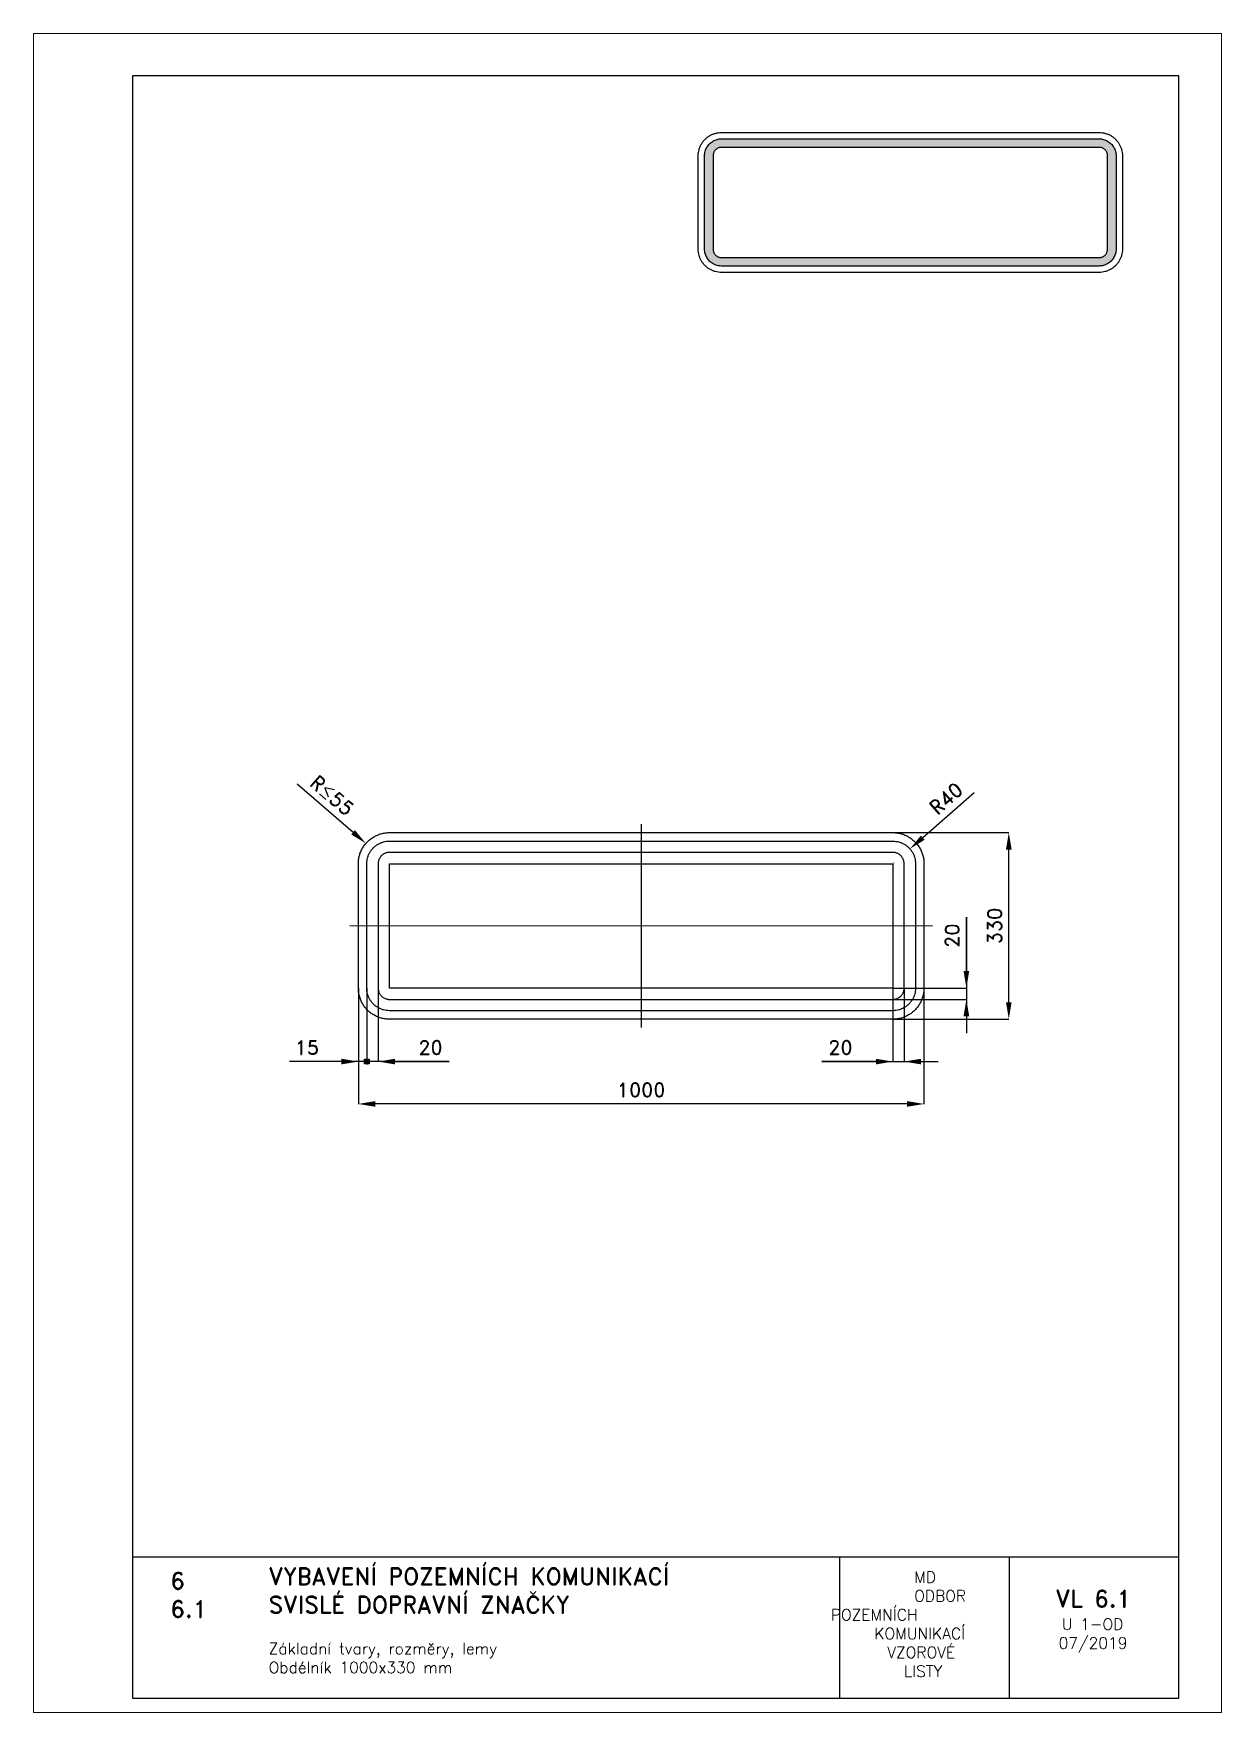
# Paper-space layout 'U 1-OD-Obdélník (1000x330)' of a CAD drawing. Header units: millimetres. Extents: x 0 to 210, y 0 to 297.
# The model-space entities are those that its viewports show. They can reach past a viewport. Long polylines and large blocks are cut down to what shows.
import ezdxf

# ---------------------------------------------------------------- set-up
doc = ezdxf.new("R2010")
doc.units = ezdxf.units.MM
doc.header["$LTSCALE"] = 5
doc.linetypes.add('ČERCHOVANÁX2', pattern=[2, 1, -0.5, 0, -0.5])
doc.linetypes.add('ČÁRKOVANÁX2', pattern=[1.5, 1, -0.5])
for name, color, linetype in [('Kóty', 2, 'Continuous'), ('Rozpiska', 7, 'Continuous'), ('Značka', 7, 'Continuous')]:
    doc.layers.add(name, color=color, linetype=linetype)
doc.layers.add('Rámeček', color=6, linetype='Continuous', plot=False)
doc.styles.get("Standard").update_dxf_attribs({"font": 'romand.shx', "height": 25})
doc.dimstyles.get("Standard").update_dxf_attribs({"dimtxt": 25, "dimasz": 30, "dimexe": 0.18, "dimexo": 0.0625, "dimgap": 12.5, "dimtad": 1, "dimdec": 0, "dimzin": 0, "dimdsep": 46, "dimtxsty": 'Standard', "dimcen": 0.09, "dimadec": 0, "dimazin": 0, "dimtfac": 1, "dimtdec": 0, "dimtofl": 0, "dimtmove": 0, "dimatfit": 3, "dimfxl": 1, "dimtolj": 1, "dimtzin": 0, "dimarcsym": 0})

psp = doc.layouts.new('U 1-OD-Obdélník (1000x330)')

# ---------------------------------------------------------------- texts
at = {"layer": 'Rozpiska', "color": 7, "attachment_point": 1}
for s, width, insert, char_height in [('6', 149.0422, (24.17, 24.77), 3), ('{\\C6;VYBAVENÍ POZEMNÍCH KOMUNIKACÍ\\P}SVISLÉ DOPRAVNÍ ZNAČKY{\\H1.34524x; }', 149.0422, (41.56, 25.56), 3), ('\\pi14.7414;{\\C6;MD\\P\\pi2.36044;}ODBOR POZEMNÍCH{\\H1.57143x; }\\P\\pi7.69378;KOMUNIKACÍ{\\H1.5x; }\\P\\pi9.97949;{\\C6;VZOROVÉ\\H1.47619x; \\H0.67742x;\\P\\pi12.93187;LISTY\\H1.26984x; }', 33.1018, (140.95, 24.95), 2), ('\\pi1.03113;{\\H1.5x;\\C6;VL 6.1\\P\\pi2.12634;\\H0.66667x;U 1-OD\\H1.66666x; \\H0.6x;\\P\\pi1.5549;07/2019\\H1.80159x; }', 16.0623, (179.66, 21.61), 2), ('6.1', 149.0422, (24.17, 19.78), 3), ('{\\C6;Základní tvary, rozměry, lemy\\P}Obdélník 1000x330 mm{\\H1.83333x; }', 149.0422, (41.56, 12.29), 2)]:
    psp.add_mtext_dynamic_manual_height_columns(s, width=width, gutter_width=100, heights=[0], dxfattribs=dict(at, insert=insert, char_height=char_height))

msp = doc.modelspace()

# ---------------------------------------------------------------- texts
at = {"layer": 'Kóty', "char_height": 25, "attachment_point": 5}
for s, insert, rotation in [('\\A1;R{\\A0;≤}55', (-46.6, 395.9), 319.0783), ('\\A1;20', (1050, 147.7), 90)]:
    msp.add_mtext(s, dxfattribs=dict(at, insert=insert, rotation=rotation))
for s, insert in [('\\A1;15', (-91, -50)), ('\\A1;20', (127.7, -50)), ('\\A1;20', (852.3, -50))]:
    msp.add_mtext(s, dxfattribs=dict(at, insert=insert))

# ---------------------------------------------------------------- blocks, each defined once
blk = doc.blocks.new('*D0')
at = {"layer": 'Defpoints', "color": 0, "transparency": 16777216}
for p in [(0, 55), (1000, 55), (0, -150)]:
    blk.add_point(p, dxfattribs=at)
at = {"layer": 'Kóty', "color": 0, "lineweight": -2, "transparency": 16777216}
for p, q in [((0, 54.9), (0, -150.2)), ((1000, 54.9), (1000, -150.2)), ((970, -150), (30, -150))]:
    blk.add_line(p, q, dxfattribs=at)
at = {"layer": 'Kóty', "color": 0, "transparency": 16777216}
for points in [[(30, -145), (30, -155), (0, -150)], [(970, -145), (970, -155), (1000, -150)]]:
    blk.add_solid(points, dxfattribs=at)
at = {"layer": 'Kóty', "color": 0, "transparency": 16777216, "insert": (500, -125), "char_height": 25, "attachment_point": 5}
blk.add_mtext('\\A1;1000', dxfattribs=at)
blk = doc.blocks.new('*D1')
at = {"layer": 'Defpoints', "color": 0, "transparency": 16777216}
for p in [(945, 330), (1150, 330), (945, 0)]:
    blk.add_point(p, dxfattribs=at)
at = {"layer": 'Kóty', "color": 0, "lineweight": -2, "transparency": 16777216}
for p, q in [((945.1, 330), (1150.2, 330)), ((1150, 30), (1150, 300)), ((945.1, 0), (1150.2, 0))]:
    blk.add_line(p, q, dxfattribs=at)
at = {"layer": 'Kóty', "color": 0, "transparency": 16777216}
for points in [[(1145, 300), (1155, 300), (1150, 330)], [(1145, 30), (1155, 30), (1150, 0)]]:
    blk.add_solid(points, dxfattribs=at)
at = {"layer": 'Kóty', "color": 0, "transparency": 16777216, "insert": (1125, 165), "char_height": 25, "attachment_point": 5, "rotation": 90}
blk.add_mtext('\\A1;330', dxfattribs=at)
blk = doc.blocks.new('*D2')
at = {"layer": 'Defpoints', "color": 0, "transparency": 16777216}
for p in [(975.2, 301.3), (946.7, 276.3)]:
    blk.add_point(p, dxfattribs=at)
at = {"layer": 'Kóty', "color": 0, "lineweight": -2, "transparency": 16777216}
for p, q in [((1088.7, 400.7), (997.8, 321)), ((946.6, 276.3), (946.8, 276.3)), ((946.7, 276.2), (946.7, 276.4))]:
    blk.add_line(p, q, dxfattribs=at)
at = {"layer": 'Kóty', "color": 0, "transparency": 16777216}
blk.add_solid([(994.5, 324.8), (1001.1, 317.3), (975.2, 301.3)], dxfattribs=at)
at = {"layer": 'Kóty', "color": 0, "transparency": 16777216, "insert": (1039.1, 390.5), "char_height": 25, "attachment_point": 5, "rotation": 41.2032}
blk.add_mtext('\\A1;R40', dxfattribs=at)

# ---------------------------------------------------------------- dimensions: what is measured, and where the dimension line sits
at = {"layer": 'Kóty'}
dim = msp.add_radius_dim(center=(946.7, 276.3), mpoint=(975.2, 301.3), text='R40', dimstyle='Standard', dxfattribs=at)
dim.commit()
dim.dimension.update_dxf_attribs({"geometry": '*D2', "text_midpoint": (1055.6, 371.7), "dimtype": 164})
dim = msp.add_linear_dim(base=(1150, 330), p1=(945, 0), p2=(945, 330), angle=90, dimstyle='Standard', dxfattribs=at)
dim.commit()
dim.dimension.update_dxf_attribs({"geometry": '*D1', "text_midpoint": (1125, 165)})
dim = msp.add_linear_dim(base=(0, -150), p1=(1000, 55), p2=(0, 55), dimstyle='Standard', dxfattribs=at)
dim.commit()
dim.dimension.update_dxf_attribs({"geometry": '*D0', "text_midpoint": (500, -125)})

# ---------------------------------------------------------------- hatches: boundary and pattern name
at = {"layer": 'Kóty'}
h = msp.add_hatch(color=256, dxfattribs=at)
h.dxf.hatch_style = 1
h.paths.add_polyline_path([(10.8, -70.8), (19.2, -70.8), (19.2, -79.2), (10.8, -79.2)])

# ---------------------------------------------------------------- linework, layer by layer
for p, q in [((-108.2, 416.3), (-9.3, 330.6)), ((52.8, 276.7), (53, 276.7)), ((52.9, 276.6), (52.9, 276.8)), ((1075, 180.5), (1075, -25)), ((1075, 85), (1075, 180.5)), ((0, 54.9), (0, -75.2)), ((15, 54.9), (15, -80.2)), ((15, 54.9), (15, -80.2)), ((15, 54.9), (15, -80.2)), ((15, 54.9), (15, -80.2)), ((35, 54.9), (35, -75.2)), ((945, 54.9), (945, -75.2)), ((945.1, 55), (1075.2, 55)), ((945.1, 35), (1075.2, 35)), ((965, 54.9), (965, -75.2)), ((160.5, -75), (-121.9, -75)), ((65, -75), (160.5, -75)), ((819.5, -75), (1025, -75)), ((915, -75), (819.5, -75))]:
    msp.add_line(p, q, dxfattribs=at)
msp.add_lwpolyline([(10.8, -70.8), (19.2, -70.8), (19.2, -79.2), (10.8, -79.2)], close=True, dxfattribs=at)
for points in [[(-6.1, 334.4), (-12.6, 326.8), (13.3, 310.9)], [(1070, 85), (1080, 85), (1075, 55)], [(1070, 5), (1080, 5), (1075, 35)], [(-30, -70), (-30, -80), (0, -75)], [(65, -70), (65, -80), (35, -75)], [(915, -70), (915, -80), (945, -75)], [(995, -70), (995, -80), (965, -75)]]:
    msp.add_solid(points, dxfattribs=at)
at = {"layer": 'Značka', "color": 6, "linetype": 'ČERCHOVANÁX2', "lineweight": 25, "ltscale": 5}
for p, q in [((500, 345), (500, -15)), ((1015, 165.2), (-15, 164.8))]:
    msp.add_line(p, q, dxfattribs=at)
at = {"layer": 'Značka', "color": 5}
for points in [[(55, 0), (54.8, 0), (54.6, 0, -0.03218), (47.5, 0.5, -0.035443), (40.5, 1.9, -0.036267), (33.7, 4.2, -0.03442), (27.4, 7.4, -0.033722), (21.4, 11.4, -0.034085), (16.1, 16.1, -0.034209), (11.4, 21.4, -0.034229), (7.4, 27.4, -0.034044), (4.3, 33.7, -0.033412), (1.9, 40.5, -0.034127), (0.5, 47.5, -0.036745), (0, 54.6), (0, 54.8), (0, 55), (0, 275), (0, 275.2), (0, 275.4, -0.03218), (0.5, 282.5, -0.035443), (1.9, 289.5, -0.036267), (4.2, 296.3, -0.03442), (7.4, 302.6, -0.033724), (11.4, 308.6, -0.034088), (16.1, 313.9, -0.034206), (21.4, 318.6, -0.034232), (27.4, 322.6, -0.034049), (33.7, 325.7, -0.033416), (40.5, 328.1, -0.034129), (47.5, 329.5, -0.036747), (54.6, 330), (54.8, 330), (55, 330), (945, 330), (945.2, 330), (945.4, 330, -0.032179), (952.5, 329.5, -0.035446), (959.5, 328.1, -0.036264), (966.3, 325.8, -0.034421), (972.6, 322.6, -0.033716), (978.6, 318.6, -0.034086), (983.9, 313.9, -0.034212), (988.6, 308.6, -0.034226), (992.6, 302.6, -0.034042), (995.8, 296.3, -0.033411), (998.1, 289.5, -0.034124), (999.5, 282.5, -0.036743), (1000, 275.4), (1000, 275.2), (1000, 275), (1000, 55), (1000, 54.8), (1000, 54.6, -0.032188), (999.5, 47.5, -0.035446), (998.1, 40.5, -0.036274), (995.8, 33.7, -0.034416), (992.6, 27.4, -0.033728), (988.6, 21.4, -0.034092), (983.9, 16.1, -0.034208), (978.6, 11.4, -0.03423), (972.6, 7.4, -0.034041), (966.3, 4.3, -0.033411), (959.5, 1.9, -0.034128), (952.5, 0.5, -0.036745), (945.4, 0), (945.2, 0), (945, 0), (55, 0)], [(55, 15), (54.8, 15), (54.7, 15, -0.03218), (49.5, 15.4, -0.035444), (44.4, 16.4, -0.036267), (39.5, 18.1, -0.03442), (34.9, 20.4, -0.033721), (30.6, 23.3, -0.034085), (26.7, 26.7, -0.034209), (23.3, 30.6, -0.034229), (20.4, 34.9, -0.034044), (18.1, 39.5, -0.033412), (16.4, 44.4, -0.034127), (15.3, 49.5, -0.036745), (15, 54.7), (15, 54.8), (15, 55), (15, 275), (15, 275.2), (15, 275.3, -0.03218), (15.4, 280.5, -0.035443), (16.4, 285.6, -0.036267), (18.1, 290.5, -0.034424), (20.4, 295.1, -0.033722), (23.3, 299.4, -0.034083), (26.7, 303.3, -0.034209), (30.6, 306.7, -0.034227), (34.9, 309.6, -0.034042), (39.5, 311.9, -0.033411), (44.4, 313.6, -0.034123), (49.5, 314.7, -0.036741), (54.7, 315), (54.8, 315), (55, 315), (945, 315), (945.2, 315), (945.3, 315, -0.032174), (950.5, 314.6, -0.035443), (955.6, 313.6, -0.036265), (960.5, 311.9, -0.034414), (965.1, 309.6, -0.033719), (969.4, 306.7, -0.034082), (973.3, 303.3, -0.034215), (976.7, 299.4, -0.034226), (979.6, 295.1, -0.03405), (981.9, 290.5, -0.033405), (983.6, 285.6, -0.034129), (984.7, 280.5, -0.036741), (985, 275.3), (985, 275.2), (985, 275), (985, 55), (985, 54.8), (985, 54.7, -0.032179), (984.6, 49.5, -0.035442), (983.6, 44.4, -0.03626), (981.9, 39.5, -0.034413), (979.6, 34.9, -0.033721), (976.7, 30.6, -0.034079), (973.3, 26.7, -0.03421), (969.4, 23.3, -0.034232), (965.1, 20.4, -0.034047), (960.5, 18.1, -0.033414), (955.6, 16.4, -0.034126), (950.5, 15.3, -0.036746), (945.3, 15), (945.2, 15), (945, 15), (55, 15)], [(55, 35), (945, 35), (945.1, 35), (945.2, 35, 0.032177), (947.7, 35.2, 0.035444), (950.3, 35.7, 0.036265), (952.7, 36.5, 0.034422), (955, 37.7, 0.03373), (957.2, 39.1, 0.034072), (959.1, 40.9, 0.034204), (960.9, 42.8, 0.034223), (962.3, 45, 0.034048), (963.5, 47.3), (964.3, 49.7), (964.8, 52.3, 0.036741), (965, 54.8), (965, 54.9), (965, 55), (965, 275), (965, 275.1), (965, 275.2, 0.032179), (964.8, 277.7, 0.035443), (964.3, 280.3, 0.036259), (963.5, 282.7, 0.034419), (962.3, 285, 0.033729), (960.9, 287.2, 0.034073), (959.1, 289.1, 0.034191), (957.2, 290.9, 0.034225), (955, 292.3, 0.034056), (952.7, 293.5, 0.033414), (950.3, 294.3, 0.034128), (947.7, 294.8, 0.036743), (945.2, 295), (945.1, 295), (945, 295), (55, 295), (54.9, 295), (54.8, 295, 0.032179), (52.3, 294.8, 0.035442), (49.7, 294.3, 0.036259), (47.3, 293.5, 0.034414), (45, 292.3, 0.03372), (42.8, 290.9, 0.034079), (40.9, 289.1, 0.03421), (39.1, 287.2, 0.034232), (37.7, 285, 0.034046), (36.5, 282.7, 0.033413), (35.7, 280.3, 0.034126), (35.2, 277.7, 0.036744), (35, 275.2), (35, 275.1), (35, 275), (35, 55), (35, 54.9), (35, 54.8, 0.032179), (35.2, 52.3, 0.035443), (35.7, 49.7, 0.036265), (36.5, 47.3, 0.034421), (37.7, 45, 0.033719), (39.1, 42.8, 0.034086), (40.9, 40.9, 0.034208), (42.8, 39.1, 0.034229), (45, 37.7, 0.034044), (47.3, 36.5, 0.033412), (49.7, 35.7, 0.034128), (52.3, 35.2, 0.036744), (54.8, 35), (54.9, 35), (55, 35)]]:
    msp.add_lwpolyline(points, format="xyb", dxfattribs=at)
at = {"layer": 'Značka', "color": 7, "linetype": 'ČÁRKOVANÁX2', "ltscale": 2.5}
msp.add_lwpolyline([(55, 55), (55, 275), (945, 275), (945, 55), (55, 55)], dxfattribs=at)

msp.set_redraw_order([(e.dxf.handle, doc.entitydb.next_handle()) for e in msp.query("TEXT MTEXT ATTDEF DIMENSION ARC_DIMENSION")])  # texts and dimensions are drawn at this point

# ---------------------------------------------------------------- hatches: boundary and pattern name
at = {"layer": 'Značka'}
h = psp.add_hatch(color=249, dxfattribs=at)
h.dxf.hatch_style = 1
edge = h.paths.add_edge_path()
edge.add_line((121.63, 255.88), (121.61, 255.88))
edge.add_line((121.61, 255.88), (121.6, 255.88))
edge.add_arc((121.62, 258.89), 3.02, 262.3067, 269.6793, ccw=False)
edge.add_arc((121.58, 258.62), 2.75, 254.2017, 262.3214, ccw=False)
edge.add_arc((121.51, 258.58), 2.68, 247.1658, 255.474, ccw=False)
edge.add_arc((121.56, 258.71), 2.83, 239.2875, 247.173, ccw=False)
edge.add_arc((121.55, 258.78), 2.88, 232.4432, 240.1687, ccw=False)
edge.add_arc((121.53, 258.76), 2.85, 224.6399, 232.4485, ccw=False)
edge.add_arc((121.5, 258.78), 2.84, 217.5704, 225.4075, ccw=False)
edge.add_arc((121.5, 258.78), 2.84, 209.7383, 217.5799, ccw=False)
edge.add_arc((121.49, 258.82), 2.85, 202.6906, 210.49, ccw=False)
edge.add_arc((121.54, 258.84), 2.91, 195.0375, 202.6922, ccw=False)
edge.add_arc((121.48, 258.86), 2.85, 188.0098, 195.8281, ccw=False)
edge.add_arc((121.27, 258.83), 2.64, 179.6101, 188.0276, ccw=False)
edge.add_line((118.62, 258.85), (118.62, 258.86))
edge.add_line((118.62, 258.86), (118.62, 258.88))
edge.add_line((118.62, 258.88), (118.62, 275.38))
edge.add_line((118.62, 275.38), (118.62, 275.39))
edge.add_line((118.62, 275.39), (118.62, 275.4))
edge.add_arc((121.64, 275.38), 3.02, 172.3067, 179.6794, ccw=False)
edge.add_arc((121.37, 275.42), 2.75, 164.2022, 172.3218, ccw=False)
edge.add_arc((121.33, 275.49), 2.68, 157.1669, 165.4751, ccw=False)
edge.add_arc((121.46, 275.44), 2.83, 149.2871, 157.1734, ccw=False)
edge.add_arc((121.53, 275.45), 2.88, 142.4425, 150.1682, ccw=False)
edge.add_arc((121.51, 275.47), 2.85, 134.6357, 142.4439, ccw=False)
edge.add_arc((121.53, 275.5), 2.84, 127.5712, 135.4083, ccw=False)
edge.add_arc((121.53, 275.5), 2.84, 119.7449, 127.5862, ccw=False)
edge.add_arc((121.57, 275.51), 2.85, 112.6849, 120.4838, ccw=False)
edge.add_arc((121.59, 275.46), 2.91, 105.0356, 112.6899, ccw=False)
edge.add_arc((121.61, 275.52), 2.86, 98.0113, 105.8288, ccw=False)
edge.add_arc((121.58, 275.73), 2.64, 89.615, 98.0316, ccw=False)
edge.add_line((121.6, 278.37), (121.61, 278.37))
edge.add_line((121.61, 278.37), (121.63, 278.37))
edge.add_line((121.63, 278.37), (188.37, 278.37))
edge.add_line((188.37, 278.37), (188.39, 278.37))
edge.add_line((188.39, 278.37), (188.4, 278.37))
edge.add_arc((188.38, 275.35), 3.02, 82.3053, 89.6764, ccw=False)
edge.add_arc((188.42, 275.63), 2.75, 74.199, 82.3185, ccw=False)
edge.add_arc((188.49, 275.67), 2.68, 67.1735, 75.4811, ccw=False)
edge.add_arc((188.44, 275.54), 2.83, 59.2902, 67.1742, ccw=False)
edge.add_arc((188.45, 275.47), 2.88, 52.4383, 60.1632, ccw=False)
edge.add_arc((188.47, 275.49), 2.85, 44.6333, 52.4413, ccw=False)
edge.add_arc((188.5, 275.47), 2.84, 37.5757, 45.4141, ccw=False)
edge.add_arc((188.5, 275.47), 2.84, 29.7451, 37.586, ccw=False)
edge.add_arc((188.51, 275.43), 2.85, 22.6795, 30.4803, ccw=False)
edge.add_arc((188.46, 275.41), 2.91, 15.0384, 22.6914, ccw=False)
edge.add_arc((188.52, 275.39), 2.85, 8.0111, 15.8299, ccw=False)
edge.add_arc((188.73, 275.42), 2.64, -0.3854, 8.0312, ccw=False)
edge.add_line((191.37, 275.4), (191.37, 275.39))
edge.add_line((191.37, 275.39), (191.37, 275.38))
edge.add_line((191.37, 275.38), (191.37, 258.88))
edge.add_line((191.37, 258.88), (191.37, 258.86))
edge.add_line((191.37, 258.86), (191.37, 258.85))
edge.add_arc((188.36, 258.87), 3.02, 352.3046, 359.677, ccw=False)
edge.add_arc((188.63, 258.83), 2.75, 344.1987, 352.318, ccw=False)
edge.add_arc((188.67, 258.76), 2.68, 337.173, 345.4795, ccw=False)
edge.add_arc((188.54, 258.81), 2.83, 329.2903, 337.1741, ccw=False)
edge.add_arc((188.47, 258.8), 2.88, 322.4387, 330.164, ccw=False)
edge.add_arc((188.49, 258.78), 2.85, 314.638, 322.4454, ccw=False)
edge.add_arc((188.47, 258.75), 2.84, 307.5754, 315.4127, ccw=False)
edge.add_arc((188.47, 258.75), 2.84, 299.7379, 307.5803, ccw=False)
edge.add_arc((188.43, 258.74), 2.86, 292.6859, 300.4858, ccw=False)
edge.add_arc((188.41, 258.79), 2.91, 285.0395, 292.6945, ccw=False)
edge.add_arc((188.39, 258.73), 2.85, 278.0104, 285.8284, ccw=False)
edge.add_arc((188.42, 258.52), 2.64, 269.6097, 278.0273, ccw=False)
edge.add_line((188.4, 255.88), (188.39, 255.88))
edge.add_line((188.39, 255.88), (188.37, 255.88))
edge.add_line((188.37, 255.88), (121.63, 255.88))
edge = h.paths.add_edge_path(flags=16)
edge.add_line((121.63, 257.38), (188.37, 257.38))
edge.add_line((188.37, 257.38), (188.38, 257.38))
edge.add_line((188.38, 257.38), (188.39, 257.38))
edge.add_arc((188.38, 258.89), 1.51, 270.3202, 277.6921)
edge.add_arc((188.4, 258.75), 1.37, 277.6837, 285.8035)
edge.add_arc((188.43, 258.73), 1.34, 284.5195, 292.8272)
edge.add_arc((188.41, 258.79), 1.41, 292.8318, 300.7177)
edge.add_arc((188.41, 258.83), 1.44, 299.8257, 307.5532)
edge.add_arc((188.42, 258.82), 1.43, 307.5582, 315.3639)
edge.add_arc((188.44, 258.83), 1.42, 314.5833, 322.4192)
edge.add_arc((188.44, 258.83), 1.42, 322.4328, 330.273)
edge.add_arc((188.44, 258.85), 1.43, 329.5062, 337.3063)
edge.add_line((189.76, 258.3), (189.82, 258.48))
edge.add_line((189.82, 258.48), (189.86, 258.67))
edge.add_arc((188.55, 258.85), 1.32, 351.9795, 360.3961)
edge.add_line((189.87, 258.86), (189.87, 258.87))
edge.add_line((189.87, 258.87), (189.87, 258.88))
edge.add_line((189.87, 258.88), (189.87, 275.38))
edge.add_line((189.87, 275.38), (189.87, 275.38))
edge.add_line((189.87, 275.38), (189.87, 275.39))
edge.add_arc((188.36, 275.38), 1.51, 0.3222, 7.6946)
edge.add_arc((188.5, 275.4), 1.37, 7.6752, 15.7947)
edge.add_arc((188.52, 275.43), 1.34, 14.5265, 22.8329)
edge.add_arc((188.46, 275.41), 1.41, 22.8302, 30.7153)
edge.add_arc((188.42, 275.41), 1.44, 29.8204, 37.5475)
edge.add_arc((188.43, 275.42), 1.43, 37.5597, 45.3657)
edge.add_arc((188.42, 275.44), 1.42, 44.5877, 52.4207)
edge.add_arc((188.42, 275.44), 1.42, 52.4325, 60.2733)
edge.add_arc((188.4, 275.44), 1.43, 59.5043, 67.3062)
edge.add_arc((188.39, 275.42), 1.46, 67.3111, 74.9663)
edge.add_arc((188.38, 275.45), 1.43, 74.1703, 81.9887)
edge.add_arc((188.4, 275.55), 1.32, 81.9789, 90.3959)
edge.add_line((188.39, 276.87), (188.38, 276.87))
edge.add_line((188.38, 276.87), (188.37, 276.87))
edge.add_line((188.37, 276.87), (121.63, 276.87))
edge.add_line((121.63, 276.87), (121.62, 276.87))
edge.add_line((121.62, 276.87), (121.61, 276.87))
edge.add_arc((121.62, 275.36), 1.51, 90.3229, 97.6953)
edge.add_arc((121.6, 275.5), 1.37, 97.6713, 105.7905)
edge.add_arc((121.57, 275.52), 1.34, 104.5314, 112.8378)
edge.add_arc((121.59, 275.46), 1.41, 112.8258, 120.7097)
edge.add_arc((121.59, 275.42), 1.44, 119.8275, 127.5527)
edge.add_arc((121.58, 275.43), 1.43, 127.5546, 135.362)
edge.add_arc((121.56, 275.42), 1.42, 134.5938, 142.4311)
edge.add_arc((121.56, 275.42), 1.42, 142.4188, 150.2612)
edge.add_arc((121.56, 275.4), 1.43, 149.5113, 157.3111)
edge.add_arc((121.58, 275.39), 1.46, 157.3091, 164.9641)
edge.add_arc((121.55, 275.38), 1.43, 164.1704, 171.9886)
edge.add_arc((121.45, 275.4), 1.32, 171.9721, 180.3895)
edge.add_line((120.12, 275.39), (120.12, 275.38))
edge.add_line((120.12, 275.38), (120.12, 275.38))
edge.add_line((120.12, 275.38), (120.12, 258.88))
edge.add_line((120.12, 258.88), (120.12, 258.87))
edge.add_line((120.12, 258.87), (120.12, 258.86))
edge.add_arc((121.64, 258.87), 1.51, 180.3207, 187.6931)
edge.add_arc((121.5, 258.85), 1.37, 187.6798, 195.7993)
edge.add_arc((121.48, 258.82), 1.34, 194.5245, 202.8321)
edge.add_arc((121.54, 258.84), 1.41, 202.8269, 210.7126)
edge.add_arc((121.58, 258.84), 1.44, 209.8331, 217.558)
edge.add_arc((121.57, 258.83), 1.43, 217.5522, 225.3611)
edge.add_arc((121.58, 258.81), 1.42, 224.5911, 232.428)
edge.add_arc((121.58, 258.81), 1.42, 232.4192, 240.2608)
edge.add_arc((121.6, 258.81), 1.43, 239.5126, 247.3118)
edge.add_arc((121.61, 258.83), 1.46, 247.3071, 254.9617)
edge.add_arc((121.62, 258.8), 1.43, 254.1707, 261.9892)
edge.add_arc((121.6, 258.7), 1.32, 261.9726, 270.3899)
edge.add_line((121.61, 257.38), (121.62, 257.38))
edge.add_line((121.62, 257.38), (121.63, 257.38))

# ---------------------------------------------------------------- linework, layer by layer
at = {"layer": 'Rozpiska', "color": 7}
for p, q in [((17.5, 27.5), (202.5, 27.5)), ((142.5, 27.5), (142.5, 2.5)), ((172.5, 27.5), (172.5, 2.5))]:
    psp.add_line(p, q, dxfattribs=at)
psp.add_lwpolyline([(17.5, 2.5), (202.5, 2.5), (202.5, 289.5), (17.5, 289.5)], close=True, dxfattribs=at)
at = {"layer": 'Značka', "color": 7}
psp.add_lwpolyline([(121.63, 254.75), (121.61, 254.75), (121.59, 254.75, -0.03218), (121.06, 254.79, -0.035443), (120.54, 254.9, -0.036267), (120.03, 255.07, -0.03442), (119.55, 255.31, -0.033722), (119.11, 255.6, -0.034085), (118.71, 255.96, -0.034209), (118.35, 256.36, -0.034229), (118.06, 256.8, -0.034044), (117.82, 257.28, -0.033412), (117.65, 257.79, -0.034127), (117.54, 258.31, -0.036745), (117.5, 258.84), (117.5, 258.86), (117.5, 258.88), (117.5, 275.38), (117.5, 275.39), (117.5, 275.41, -0.03218), (117.54, 275.94, -0.035443), (117.65, 276.46, -0.036267), (117.82, 276.97, -0.03442), (118.06, 277.45, -0.033724), (118.35, 277.89, -0.034088), (118.71, 278.29, -0.034206), (119.11, 278.65, -0.034232), (119.55, 278.94, -0.034049), (120.03, 279.18, -0.033416), (120.54, 279.35, -0.034129), (121.06, 279.46, -0.036747), (121.59, 279.5), (121.61, 279.5), (121.63, 279.5), (188.37, 279.5), (188.39, 279.5), (188.41, 279.5, -0.032179), (188.94, 279.46, -0.035446), (189.46, 279.35, -0.036264), (189.97, 279.18, -0.034421), (190.45, 278.94, -0.033716), (190.89, 278.65, -0.034086), (191.29, 278.29, -0.034212), (191.65, 277.89, -0.034226), (191.94, 277.45, -0.034042), (192.18, 276.97, -0.033411), (192.35, 276.46, -0.034124), (192.46, 275.94, -0.036743), (192.5, 275.41), (192.5, 275.39), (192.5, 275.38), (192.5, 258.88), (192.5, 258.86), (192.5, 258.84, -0.032188), (192.46, 258.31, -0.035446), (192.35, 257.79, -0.036274), (192.18, 257.28, -0.034416), (191.94, 256.8, -0.033728), (191.65, 256.36, -0.034092), (191.29, 255.96, -0.034208), (190.89, 255.6, -0.03423), (190.45, 255.31, -0.034041), (189.97, 255.07, -0.033411), (189.46, 254.9, -0.034128), (188.94, 254.79, -0.036745), (188.41, 254.75), (188.39, 254.75), (188.37, 254.75), (121.63, 254.75)], format="xyb", dxfattribs=at)
at = {"layer": 'Značka', "color": 249}
for points in [[(121.63, 255.88), (121.61, 255.88), (121.6, 255.88, -0.03218), (121.21, 255.9, -0.035444), (120.83, 255.98, -0.036267), (120.47, 256.11, -0.03442), (120.12, 256.28, -0.033721), (119.79, 256.5, -0.034085), (119.5, 256.75, -0.034209), (119.25, 257.04, -0.034229), (119.03, 257.37, -0.034044), (118.86, 257.72, -0.033412), (118.73, 258.08, -0.034127), (118.65, 258.46, -0.036745), (118.62, 258.85), (118.62, 258.86), (118.62, 258.88), (118.62, 275.38), (118.62, 275.39), (118.62, 275.4, -0.03218), (118.65, 275.79, -0.035443), (118.73, 276.17, -0.036267), (118.86, 276.53, -0.034424), (119.03, 276.88, -0.033722), (119.25, 277.21, -0.034083), (119.5, 277.5, -0.034209), (119.79, 277.75, -0.034227), (120.12, 277.97, -0.034042), (120.47, 278.14, -0.033411), (120.83, 278.27, -0.034123), (121.21, 278.35, -0.036741), (121.6, 278.37), (121.61, 278.37), (121.63, 278.37), (188.37, 278.37), (188.39, 278.37), (188.4, 278.37, -0.032174), (188.79, 278.35, -0.035443), (189.17, 278.27, -0.036265), (189.53, 278.14, -0.034414), (189.88, 277.97, -0.033719), (190.21, 277.75, -0.034082), (190.5, 277.5, -0.034215), (190.75, 277.21, -0.034226), (190.97, 276.88, -0.03405), (191.14, 276.53, -0.033405), (191.27, 276.17, -0.034129), (191.35, 275.79, -0.036741), (191.37, 275.4), (191.37, 275.39), (191.37, 275.38), (191.37, 258.88), (191.37, 258.86), (191.37, 258.85, -0.032179), (191.35, 258.46, -0.035442), (191.27, 258.08, -0.03626), (191.14, 257.72, -0.034413), (190.97, 257.37, -0.033721), (190.75, 257.04, -0.034079), (190.5, 256.75, -0.03421), (190.21, 256.5, -0.034232), (189.88, 256.28, -0.034047), (189.53, 256.11, -0.033414), (189.17, 255.98, -0.034126), (188.79, 255.9, -0.036746), (188.4, 255.88), (188.39, 255.88), (188.37, 255.88), (121.63, 255.88)], [(121.63, 257.38), (188.37, 257.38), (188.38, 257.38), (188.39, 257.38, 0.032177), (188.58, 257.39, 0.035444), (188.77, 257.43, 0.036265), (188.95, 257.49, 0.034422), (189.13, 257.58, 0.03373), (189.29, 257.69, 0.034072), (189.44, 257.81, 0.034204), (189.56, 257.96, 0.034223), (189.67, 258.12, 0.034048), (189.76, 258.3), (189.82, 258.48), (189.86, 258.67, 0.036741), (189.87, 258.86), (189.87, 258.87), (189.87, 258.88), (189.87, 275.38), (189.87, 275.38), (189.87, 275.39, 0.032179), (189.86, 275.58, 0.035443), (189.82, 275.77, 0.036259), (189.76, 275.95, 0.034419), (189.67, 276.13, 0.033729), (189.56, 276.29, 0.034073), (189.44, 276.44, 0.034191), (189.29, 276.56, 0.034225), (189.13, 276.67, 0.034056), (188.95, 276.76, 0.033414), (188.77, 276.82, 0.034128), (188.58, 276.86, 0.036743), (188.39, 276.87), (188.38, 276.87), (188.37, 276.87), (121.63, 276.87), (121.62, 276.87), (121.61, 276.87, 0.032179), (121.42, 276.86, 0.035442), (121.23, 276.82, 0.036259), (121.05, 276.76, 0.034414), (120.87, 276.67, 0.03372), (120.71, 276.56, 0.034079), (120.56, 276.44, 0.03421), (120.44, 276.29, 0.034232), (120.33, 276.13, 0.034046), (120.24, 275.95, 0.033413), (120.18, 275.77, 0.034126), (120.14, 275.58, 0.036744), (120.12, 275.39), (120.12, 275.38), (120.12, 275.38), (120.12, 258.88), (120.12, 258.87), (120.12, 258.86, 0.032179), (120.14, 258.67, 0.035443), (120.18, 258.48, 0.036265), (120.24, 258.3, 0.034421), (120.33, 258.12, 0.033719), (120.44, 257.96, 0.034086), (120.56, 257.81, 0.034208), (120.71, 257.69, 0.034229), (120.87, 257.58, 0.034044), (121.05, 257.49, 0.033412), (121.23, 257.43, 0.034128), (121.42, 257.39, 0.036744), (121.61, 257.38), (121.62, 257.38), (121.63, 257.38)]]:
    psp.add_lwpolyline(points, format="xyb", dxfattribs=at)

psp.set_redraw_order([(e.dxf.handle, doc.entitydb.next_handle()) for e in psp.query("TEXT MTEXT ATTDEF DIMENSION ARC_DIMENSION")])  # texts and dimensions are drawn at this point

# ---------------------------------------------------------------- viewports
at = {"layer": 'Rámeček'}
psp.add_viewport(center=(105, 148.5), size=(210, 297), view_center_point=(475.86, 258.59), view_height=2970, dxfattribs=at)

doc.saveas('drawing.dxf')
